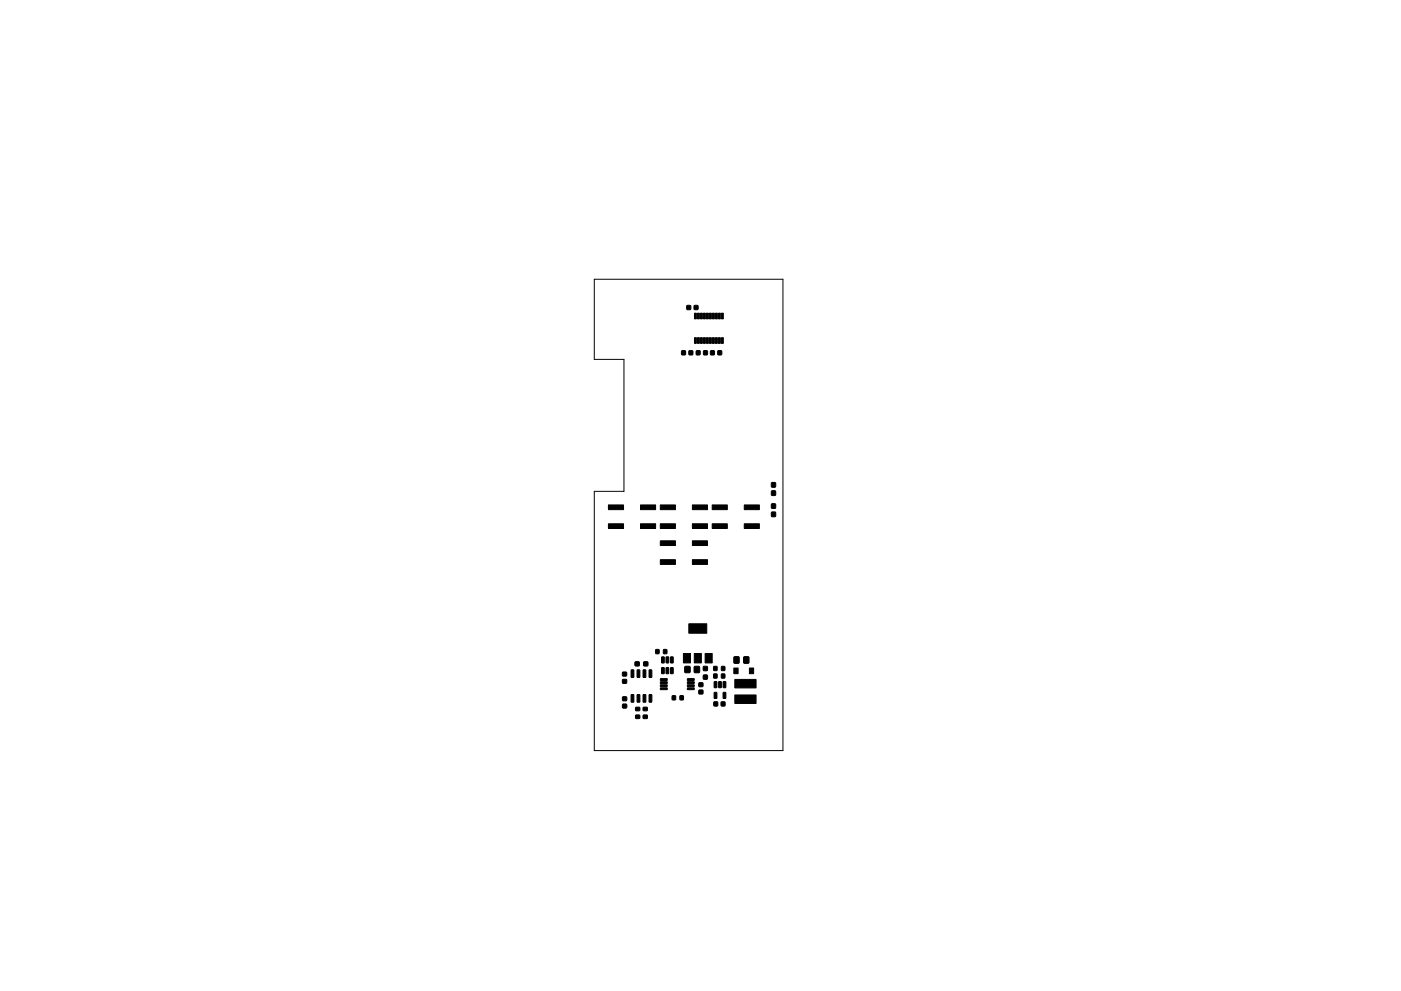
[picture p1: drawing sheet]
<svg xmlns="http://www.w3.org/2000/svg" width="297mm" height="210mm" viewBox="0 0 297 210" stroke-linecap="round" stroke-linejoin="round" font-family="sans-serif">
<path d="M126 59.2h40v100h-40v-55h6.3v-28h-6.3z" fill="none" stroke="#000" stroke-width=".21"/>
<g fill="#000" stroke="#000" stroke-width=".21">
<path d="M144.5 74.4h.8v.9h-.8zM146.1 74.4h.8v.9h-.8zM145.6 64.8h.8v.9h-.8zM147.6 74.4h.8v.9h-.8zM147.2 71.6h.4v1.2h-.4zM147.2 66.4h.4v1.2h-.4zM147.2 64.8h.8v.9h-.8zM147.9 71.6h.4v1.2h-.4zM147.9 66.4h.4v1.2h-.4zM148.5 71.6h.4v1.2h-.4zM148.5 66.4h.4v1.2h-.4zM149.2 74.4h.8v.9h-.8z"/>
<path d="M149.1 71.6h.4v1.2h-.4zM149.1 66.4h.4v1.2h-.4zM149.8 71.6h.4v1.2h-.4zM149.8 66.4h.4v1.2h-.4zM150.4 71.6h.4v1.2h-.4zM150.4 66.4h.4v1.2h-.4zM151.1 71.6h.4v1.2h-.4zM151.1 66.4h.4v1.2h-.4zM150.7 74.4h.7v.9h-.7zM151.7 71.6h.4v1.2h-.4zM151.7 66.4h.4v1.2h-.4zM152.3 71.6h.4v1.2h-.4z"/>
<path d="M152.3 66.4h.4v1.2h-.4zM152.2 74.4h.8v.9h-.8zM153 71.6h.4v1.2h-.4zM153 66.4h.4v1.2h-.4zM129 107.1h3.2v1h-3.2zM129 111.1h3.2v1h-3.2zM135.8 107.1h3.2v1h-3.2zM135.8 111.1h3.2v1h-3.2zM140 107.1h3.2v1h-3.2zM140 111.1h3.2v1h-3.2zM140 114.7h3.2v1h-3.2zM140 118.7h3.2v1h-3.2z"/>
<path d="M146.8 107.1h3.2v1h-3.2zM146.8 111.1h3.2v1h-3.2zM146.8 114.7h3.2v1h-3.2zM146.8 118.7h3.2v1h-3.2zM151 107.1h3.2v1h-3.2zM151 111.1h3.2v1h-3.2zM157.8 107.1h3.2v1h-3.2zM157.8 111.1h3.2v1h-3.2zM163.6 108.7h.8v.9h-.8zM163.6 106.9h.8v.9h-.8zM163.6 104.2h.8v.9h-.8zM163.6 102.4h.8v.9h-.8z"/>
<path d="M139 137.8h.7v.9h-.7zM140.3 139.4h.5v1.3l-.5-.1zM140.7 137.8h.7v.9h-.7zM141.2 139.4h.6l-.1 1.3-.5-.1zM142.2 139.4h.5v1.3l-.5-.1zM146 132.3h3.9v2h-3.9zM155.6 139.4h1.1v1.3h-1.1zM157.7 139.4h1v1.3h-1zM132 149.4h.8v.8h-.8zM132 147.9h.8v.7h-.8zM132 142.6h.8v.8h-.8zM132 144.2h.8v.7h-.8z"/>
<path d="M133.8 142.1l.6 .1-.1 1.5h-.5zM133.8 147.4h.6l-.1 1.6-.5-.1zM134.7 140.4h.8v.9h-.8zM134.8 150.1h.8v.7h-.8zM134.8 151.7h.8v.7h-.8zM135.1 142.1l.6 .1-.1 1.5h-.5zM135.1 147.4h.6l-.1 1.6-.5-.1zM136.5 140.4h.8v.9h-.8zM136.4 142.1l.5 .1-.1 1.5h-.5zM136.4 147.4h.5l-.1 1.6-.5-.1zM136.4 150.1h.8v.7h-.8zM136.4 151.7h.8v.7h-.8z"/>
<path d="M137.6 142.1l.6 .1-.1 1.5h-.5zM137.6 147.4h.6l-.1 1.6-.5-.1zM140.3 141.7h.5v1.2h-.5zM140 144h1.4l.1 .3-1.4 .1zM140 144.7l1.4-.1 .1 .4h-1.4zM140 145.3h1.4l.1 .3-1.4 .1zM140 146l1.4-.1 .1 .4h-1.4zM141.2 141.7h.6l-.1 1.2h-.5zM142.2 141.7h.5v1.2h-.5zM142.5 147.6h.7v.9h-.7zM144.2 147.6h.7v.9h-.7zM145.2 141.4h1.1v1.3h-1.1z"/>
<path d="M144.9 138.6h1.5v2h-1.5zM145.8 146l1.3-.1 .1 .4h-1.4zM145.8 145.3h1.3l.1 .3-1.4 .1zM145.8 144.7l1.3-.1 .1 .4h-1.4zM145.8 144h1.3l.1 .3-1.4 .1zM148.2 146.4h.8v.8h-.8zM148.2 144.9h.8v.8h-.8zM147.2 141.4h1.1v1.3h-1.1zM147.2 138.6h1.5v2h-1.5zM149.1 141.4h.9v.9h-.9zM149.1 143.2h.9v.9h-.9zM149.5 138.6h1.5v2h-1.5z"/>
<path d="M151.3 143h.7v.8h-.7zM151.4 148.9h.7v.9h-.7zM151.4 144.6l.6 .1-.1 1.2-.5-.1zM151.4 146.9l.6 .1-.1 1.2-.5-.1zM151.3 141.4h.7v.8h-.7zM152.4 144.6l.5 .1v1.2l-.5-.1zM152.9 148.9h.8v.9h-.8zM153 143h.7v.8h-.7zM153 141.4h.7v.8h-.7zM153.3 144.6l.6 .1-.1 1.2-.5-.1zM153.3 146.9l.6 .1-.1 1.2-.5-.1zM155.6 141.7h.9v1.2h-.9z"/>
<path d="M158.9 141.7h.9v1.2h-.9zM155.8 147.4h4.5v1.8h-4.5zM155.8 144.1h4.5v1.8h-4.5z"/>
</g>
</svg>
